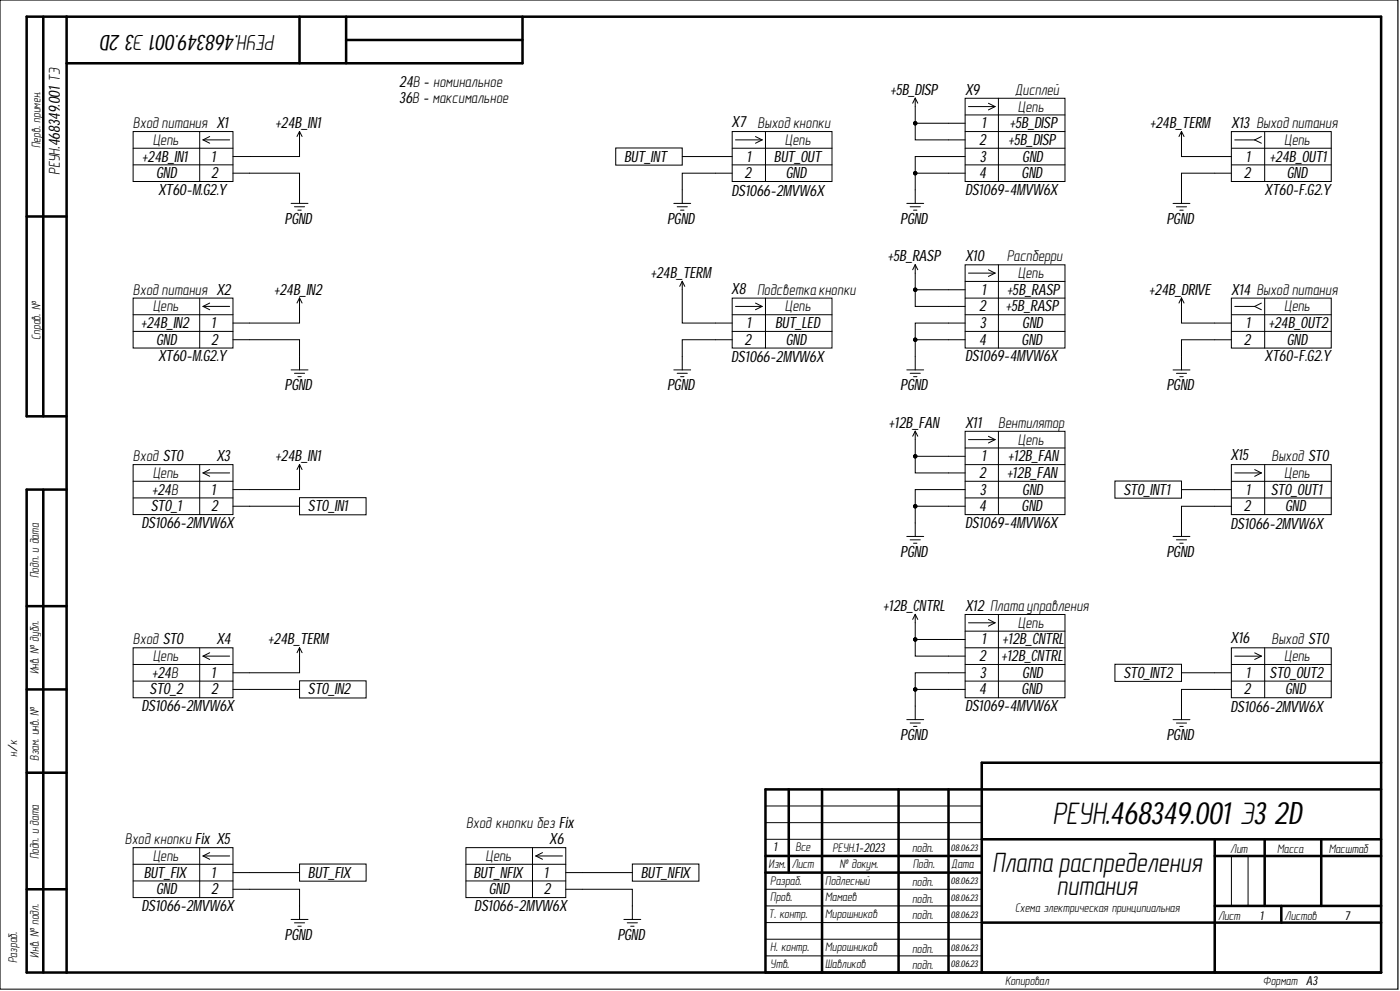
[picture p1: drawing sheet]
<svg xmlns="http://www.w3.org/2000/svg" width="420mm" height="297mm" viewBox="0 0 420 297" stroke-linecap="round" stroke-linejoin="round" font-family="sans-serif">
<defs><g id="words">
<text font-size="9.4" x="315.6" y="247">РЕУН.468349.001 Э3 2D</text>
<g font-size="8.5">
<text x="297.5" y="261.2">Плата распределения</text>
<text x="316.8" y="268.2">питания</text>
</g>
<text font-size="6.6" x="82.6" y="10.4" transform="rotate(-180 82.6 10.4)">РЕУН.468349.001 Э32D</text>
<g font-size="4.7">
<text x="119.7" y="25.9">24В - номинальное</text>
<text x="267" y="28.4">+5B_DISP</text>
<text x="289.4" y="28.5">X9</text>
<text x="304.3" y="28.5">Дисплей</text>
<text x="119.7" y="30.9">36В - максимальное</text>
<text x="305.3" y="33.5">Цепь</text>
<text x="39.9" y="38.5">Вход питания X1</text>
<text x="82.6" y="38.4">+24B_IN1</text>
<text x="219.3" y="38.2">X7 Выход кнопки</text>
<text x="294.3" y="38.5">1</text>
<text x="302.8" y="38.5">+5B_DISP</text>
<text x="344.9" y="38.4">+24B_TERM</text>
<text x="369.2" y="38.5">X13 Выход питания</text>
<text x="45.8" y="43.4">Цепь</text>
<text x="235.4" y="43.4">Цепь</text>
<text x="293.6" y="43.4">2</text>
<text x="302.4" y="43.4">+5B_DISP</text>
<text x="385.1" y="43.4">Цепь</text>
<text x="17.9" y="52.5" transform="rotate(-90 17.9 52.5)">РЕУН.468349.001 ТЭ</text>
<text x="42.7" y="48.4">+24B_IN1</text>
<text x="46.8" y="53.4">GND</text>
<text x="63.3" y="48.4">1</text>
<text x="63.3" y="53.4">2</text>
<text x="187.1" y="48.4">BUT_INT</text>
<text x="223.2" y="53.4">2</text>
<text x="223.9" y="48.4">1</text>
<text x="232.1" y="48.4">BUT_OUT</text>
<text x="235.6" y="53.4">GND</text>
<text x="293.6" y="53.4">4</text>
<text x="293.9" y="48.4">3</text>
<text x="306.4" y="53.4">GND</text>
<text x="306.5" y="48.4">GND</text>
<text x="372.9" y="53.4">2</text>
<text x="373.6" y="48.4">1</text>
<text x="380.8" y="48.4">+24B_OUT1</text>
<text x="385.9" y="53.4">GND</text>
<text x="47.4" y="58.4">XT60-M.G2.Y</text>
<text x="219.3" y="58.7">DS1066-2MVW6X</text>
<text x="289.4" y="58.4">DS1069-4MVW6X</text>
<text x="379.2" y="58.4">XT60-F.G2.Y</text>
<text x="85.3" y="67">PGND</text>
<text x="200.1" y="67">PGND</text>
<text x="269.9" y="67">PGND</text>
<text x="349.8" y="67">PGND</text>
<text x="195.2" y="83.3">+24B_TERM</text>
<text x="266.2" y="78.3">+5B_RASP</text>
<text x="289.4" y="78.3">X10</text>
<text x="301.9" y="78.3">Распберри</text>
<text x="305.3" y="83.3">Цепь</text>
<text x="39.9" y="88.3">Вход питания X2</text>
<text x="82.2" y="88.3">+24B_IN2</text>
<text x="219.2" y="88.1">X8 Подсветка кнопки</text>
<text x="294.3" y="88.3">1</text>
<text x="302" y="88.3">+5B_RASP</text>
<text x="344.6" y="88.3">+24B_DRIVE</text>
<text x="369.2" y="88.3">X14 Выход питания</text>
<text x="45.8" y="93.3">Цепь</text>
<text x="235.4" y="93.3">Цепь</text>
<text x="293.6" y="93.3">2</text>
<text x="301.6" y="93.3">+5B_RASP</text>
<text x="385.1" y="93.3">Цепь</text>
<text x="42.3" y="98.3">+24B_IN2</text>
<text x="63.3" y="98.3">1</text>
<text x="223.9" y="98.3">1</text>
<text x="232.4" y="98.3">BUT_LED</text>
<text x="293.9" y="98.3">3</text>
<text x="306.5" y="98.3">GND</text>
<text x="373.6" y="98.3">1</text>
<text x="380.5" y="98.3">+24B_OUT2</text>
<text x="46.8" y="103.3">GND</text>
<text x="63.3" y="103.3">2</text>
<text x="223.2" y="103.3">2</text>
<text x="235.6" y="103.3">GND</text>
<text x="293.6" y="103.3">4</text>
<text x="306.4" y="103.3">GND</text>
<text x="372.9" y="103.3">2</text>
<text x="385.9" y="103.3">GND</text>
<text x="47.4" y="108.3">XT60-M.G2.Y</text>
<text x="219.2" y="108.6">DS1066-2MVW6X</text>
<text x="289.4" y="108.3">DS1069-4MVW6X</text>
<text x="379.2" y="108.3">XT60-F.G2.Y</text>
<text x="85.3" y="117">PGND</text>
<text x="200.1" y="117">PGND</text>
<text x="269.9" y="117">PGND</text>
<text x="349.8" y="117">PGND</text>
<text x="266.6" y="128.2">+12B_FAN</text>
<text x="289.4" y="128.3">X11</text>
<text x="299.3" y="128.3">Вентилятор</text>
<text x="305.3" y="133.3">Цепь</text>
<text x="39.9" y="138.3">Вход STO</text>
<text x="45.8" y="143.3">Цепь</text>
<text x="64.9" y="138.3">X3</text>
<text x="82.6" y="138.2">+24B_IN1</text>
<text x="293.6" y="143.3">2</text>
<text x="294.3" y="138.3">1</text>
<text x="302" y="143.3">+12B_FAN</text>
<text x="302.3" y="138.3">+12B_FAN</text>
<text x="369" y="138">X15</text>
<text x="381.3" y="138.3">Выход STO</text>
<text x="385.1" y="143.3">Цепь</text>
<text x="45.6" y="148.2">+24В</text>
<text x="63.3" y="148.2">1</text>
<text x="293.9" y="148.2">3</text>
<text x="306.5" y="148.2">GND</text>
<text x="336.9" y="148.2">STO_INT1</text>
<text x="373.6" y="148.2">1</text>
<text x="381" y="148.2">STO_OUT1</text>
<text x="45.2" y="153.2">STO_1</text>
<text x="63.3" y="153.2">2</text>
<text x="92.3" y="153.2">STO_IN1</text>
<text x="293.6" y="153.2">4</text>
<text x="306.4" y="153.2">GND</text>
<text x="372.9" y="153.2">2</text>
<text x="385.4" y="153.2">GND</text>
<text x="42.4" y="158.2">DS1066-2MVW6X</text>
<text x="289.4" y="158.2">DS1069-4MVW6X</text>
<text x="369" y="158.6">DS1066-2MVW6X</text>
<text x="269.9" y="166.8">PGND</text>
<text x="349.8" y="166.8">PGND</text>
<text x="264.9" y="183.1">+12B_CNTRL</text>
<text x="289.4" y="183.1">X12 Плата управления</text>
<text x="305.3" y="188.1">Цепь</text>
<text x="39.9" y="193.1">Вход STO</text>
<text x="64.9" y="193.1">X4</text>
<text x="80.4" y="193.1">+24B_TERM</text>
<text x="294.3" y="193.1">1</text>
<text x="300.6" y="193.1">+12B_CNTRL</text>
<text x="369" y="192.9">X16</text>
<text x="381.3" y="193.1">Выход STO</text>
<text x="45.6" y="203.2">+24В</text>
<text x="45.8" y="198.1">Цепь</text>
<text x="63.3" y="203.2">1</text>
<text x="293.6" y="198.1">2</text>
<text x="293.9" y="203.2">3</text>
<text x="300.3" y="198.1">+12B_CNTRL</text>
<text x="306.5" y="203.2">GND</text>
<text x="336.9" y="203.2">STO_INT2</text>
<text x="373.6" y="203.2">1</text>
<text x="380.7" y="203.2">STO_OUT2</text>
<text x="385.1" y="198.1">Цепь</text>
<text x="44.9" y="208.2">STO_2</text>
<text x="63.3" y="208.2">2</text>
<text x="92.3" y="208.2">STO_IN2</text>
<text x="293.6" y="208.2">4</text>
<text x="306.4" y="208.2">GND</text>
<text x="372.9" y="208.2">2</text>
<text x="385.4" y="208.2">GND</text>
<text x="42.4" y="213.2">DS1066-2MVW6X</text>
<text x="289.4" y="213.2">DS1069-4MVW6X</text>
<text x="369" y="213.5">DS1066-2MVW6X</text>
<text x="269.9" y="221.8">PGND</text>
<text x="349.8" y="221.8">PGND</text>
<text x="139.7" y="248.1">Вход кнопки без Fix</text>
<text x="37.4" y="253">Вход кнопки Fix X5</text>
<text x="164.7" y="253">X6</text>
<text x="43.1" y="263">BUT_FIX</text>
<text x="45.8" y="258">Цепь</text>
<text x="63.3" y="263">1</text>
<text x="92.3" y="263.1">BUT_FIX</text>
<text x="141.9" y="263">BUT_NFIX</text>
<text x="145.6" y="258">Цепь</text>
<text x="163.1" y="263">1</text>
<text x="192.1" y="263.1">BUT_NFIX</text>
<text x="46.8" y="268">GND</text>
<text x="63.3" y="268">2</text>
<text x="146.6" y="268">GND</text>
<text x="163.1" y="268">2</text>
<text x="42.4" y="273">DS1066-2MVW6X</text>
<text x="142.2" y="273">DS1066-2MVW6X</text>
<text x="85.3" y="281.7">PGND</text>
<text x="185.1" y="281.7">PGND</text>
</g>
<g font-size="3.8">
<text x="12.2" y="44.4" transform="rotate(-90 12.2 44.4)">Перв. примен.</text>
<text x="12.2" y="101.8" transform="rotate(-90 12.2 101.8)">Справ. №</text>
<text x="11.7" y="173.3" transform="rotate(-90 11.7 173.3)">Подп. и дата</text>
<text x="11.7" y="202.2" transform="rotate(-90 11.7 202.2)">Инв. № дубл.</text>
<text x="5.2" y="226.8" transform="rotate(-90 5.2 226.8)">н/к</text>
<text x="11.7" y="228" transform="rotate(-90 11.7 228)">Взам. инв. №</text>
<text x="11.7" y="257.6" transform="rotate(-90 11.7 257.6)">Подп. и дата</text>
<text x="231.9" y="255.1">1</text>
<text x="238.5" y="255.1">Все</text>
<text x="249.7" y="255.3">РЕУН.1-2023</text>
<text x="273.5" y="255.5">подп.</text>
<text x="368.9" y="255.8">Лит</text>
<text x="383" y="255.8">Масса</text>
<text x="398.4" y="255.8">Масштаб</text>
<text x="230.5" y="260.2">Изм.</text>
<text x="237.4" y="260.2">Лист</text>
<text x="251.7" y="260.2">№ докум.</text>
<text x="273.7" y="260.2">Подп.</text>
<text x="285.2" y="260.2">Дата</text>
<text x="231" y="265.2">Разраб.</text>
<text x="247.5" y="265.2">Подлесный</text>
<text x="273.5" y="265.5">подп.</text>
<text x="230.5" y="275.2">Т. контр.</text>
<text x="231" y="270.2">Пров.</text>
<text x="247.5" y="270.2">Мамаев</text>
<text x="247.5" y="275.2">Мирошников</text>
<text x="273.5" y="270.5">подп.</text>
<text x="273.5" y="275.5">подп.</text>
<text x="304.4" y="273.2">Схема электрическая принципиальная</text>
<text x="365.2" y="275.7">Лист</text>
<text x="377.7" y="275.7">1</text>
<text x="385.2" y="275.7">Листов</text>
<text x="403.2" y="275.7">7</text>
<text x="11.7" y="287" transform="rotate(-90 11.7 287)">Инв. № подл.</text>
<text x="231" y="285.2">Н. контр.</text>
<text x="247.5" y="285.2">Мирошников</text>
<text x="273.5" y="285.5">подп.</text>
<text x="5.2" y="288.6" transform="rotate(-90 5.2 288.6)">Разраб.</text>
<text x="231" y="290.2">Утв.</text>
<text x="247.5" y="290.2">Шавликов</text>
<text x="273.5" y="290.5">подп.</text>
<text x="301.4" y="295.2">Копировал</text>
<text x="378.7" y="295.2">Формат</text>
<text x="391.7" y="295.2">A3</text>
</g>
<g font-size="2.8">
<text x="285.1" y="255.1">08.06.23</text>
<text x="285.1" y="265">08.06.23</text>
<text x="285.1" y="270">08.06.23</text>
<text x="285.1" y="275">08.06.23</text>
<text x="285.1" y="285">08.06.23</text>
<text x="285.1" y="290">08.06.23</text>
</g>
</g></defs>
<g fill="none" stroke="#000" stroke-width=".3">
<path d="M0 0h419.1v296.5h-419.1zM354.3 39.4l-.8 1.5M354.3 39.4l.7 1.5M354.3 39.4v2.5M354.3 56.9v4.1M351.7 61h5.1M352.8 62h3M353.8 63h1M354.3 89.3v2.5M354.3 89.3l-.8 1.5M354.3 89.3l.7 1.5M351.7 110.9h5.1"/>
<path d="M352.8 111.9h3M353.8 112.9h1M354.3 106.8v4.1M229.5 251.6h64.9M229.5 246.6h64.9M229.5 241.6h64.9M369.3 256.6v14.9M374.2 256.6v14.9M229.5 276.5h64.9M229.5 271.5h64.9M229.5 266.5h64.9M229.5 286.5h64.9"/>
<path d="M229.5 281.5h64.9"/>
</g>
<g fill="none" stroke="#000" stroke-width=".76">
<path d="M13 5v119.8M20 5v286.5M89.8 5v14M103.8 5v14M103.8 12h52.9M156.7 5v14h-136.7M8 64.9h12M20 124.8h-12v-119.8h406.1v286.5h-406.1v-144.7l12-.1M13 146.8v144.7M8 181.7h12M8 206.6h12M8 231.6h12"/>
<path d="M236.5 236.6v25M246.5 236.6v54.9M269.4 236.6v54.9M284.4 236.6v54.9M414.1 236.6h-184.6v54.9M414.1 228.6h-119.7v62.9M229.5 256.6h64.9M294.4 251.6h119.7M364.3 251.6v39.9M364.3 256.6h49.9M379.2 251.6v19.9M396.2 251.6v19.9"/>
<path d="M8 266.5h12M229.5 261.6h64.9M294.4 276.5h119.7M364.3 271.5h49.9M384.2 271.5v5"/>
</g>
<path d="M334.3 144.2h20v5.1h-20z" fill-rule="evenodd" fill="#fff"/>
<path d="M334.3 144.2h20v5.1h-20z" fill="none" stroke="#000" stroke-width=".3"/>
<path d="M334.3 199.1h20v5.1h-20z" fill-rule="evenodd" fill="#fff"/>
<path d="M334.3 199.1h20v5.1h-20z" fill="none" stroke="#000" stroke-width=".3"/>
<path d="M89.8 259h20v5.1h-20z" fill-rule="evenodd" fill="#fff"/>
<path d="M89.8 259h20v5.1h-20z" fill="none" stroke="#000" stroke-width=".3"/>
<path d="M189.6 259h20v5.1h-20z" fill-rule="evenodd" fill="#fff"/>
<path d="M189.6 259h20v5.1h-20z" fill="none" stroke="#000" stroke-width=".3"/>
<path d="M184.6 44.4h20v5.1h-20z" fill-rule="evenodd" fill="#fff"/>
<g fill="none" stroke="#000" stroke-width=".3">
<path d="M89.8 39.4v2.5M89.8 39.4l-.7 1.5M89.8 39.4l.8 1.5M89.8 56.9v4.1M184.6 44.4h20v5.1h-20zM87.3 61h5.1M88.3 62h3M89.3 63h1M89.8 89.3v2.5M89.8 89.3l-.7 1.5M89.8 89.3l.8 1.5M87.3 110.9h5.1"/>
<path d="M88.3 111.9h3M89.3 112.9h1M89.8 106.8v4.1"/>
</g>
<path d="M369.2 39.4h30v15h-30z" fill-rule="evenodd" fill="#fff"/>
<path d="M369.2 39.4h30v15h-30zM379.2 39.4v15M364.3 46.9h4.9M364.3 51.9h4.9M369.2 44.4h30M369.2 49.4h30M370.3 41.9h5.9M376.2 41.9l2 1M378.2 40.9l-2 1" fill="none" stroke="#000" stroke-width=".3"/>
<path d="M369.2 89.4h30v14.9h-30z" fill-rule="evenodd" fill="#fff"/>
<g fill="none" stroke="#000" stroke-width=".3">
<path d="M274.4 29.4v2.5M274.4 29.4l-.7 1.5M274.4 29.4l.8 1.5M274.4 56.9v4.1M271.9 61h5.1M272.9 62h3.1M273.9 63h1M274.4 79.3v2.6M274.4 79.3l-.7 1.5M274.4 79.3l.8 1.5M364.3 96.8h4.9M369.2 89.4h30v14.9h-30z"/>
<path d="M369.2 94.3h30M369.2 99.3h30M370.3 91.8h5.9M376.2 91.8l2 1M378.2 90.9l-2 .9M379.2 89.4v14.9M271.9 110.9h5.1M272.9 111.9h3.1M273.9 112.9h1M274.4 106.8v4.1M364.3 101.8h4.9M274.4 129.2v2.6"/>
<path d="M274.4 129.2l-.7 1.6M274.4 129.2l.8 1.6M274.4 156.7v4.1M271.9 160.8h5.1M272.9 161.8h3.1M273.9 162.8h1M274.4 184.1l-.7 1.6M274.4 184.1l.8 1.6M274.4 184.1v2.6M271.9 215.7h5.1M272.9 216.7h3.1M273.9 217.7h1"/>
<path d="M274.4 211.6v4.1"/>
</g>
<path d="M39.9 39.4h30v15h-30z" fill-rule="evenodd" fill="#fff"/>
<path d="M39.9 39.4h30v15h-30zM59.9 39.4v15M39.9 44.4h30M39.9 49.4h30M60.9 41.9h8M60.9 41.9l2 1M62.9 40.9l-2 1M69.9 46.9h5M69.9 51.9h5" fill="none" stroke="#000" stroke-width=".3"/>
<path d="M39.9 89.3h30v15h-30z" fill-rule="evenodd" fill="#fff"/>
<path d="M39.9 89.3h30v15h-30zM39.9 94.3h30M39.9 99.3h30M59.9 89.3v15M60.9 91.8h8M60.9 91.8l2 1M62.9 90.8l-2 1M69.9 96.8h5M69.9 101.8h5" fill="none" stroke="#000" stroke-width=".3"/>
<path d="M39.9 139.3h30v14.9h-30z" fill-rule="evenodd" fill="#fff"/>
<path d="M39.9 139.3h30v14.9h-30zM59.9 139.3v14.9M39.9 144.3h30M39.9 149.2h30M60.9 141.8h8M60.9 141.8l2 1M62.9 140.8l-2 1M69.9 146.7h5M69.9 151.7h5" fill="none" stroke="#000" stroke-width=".3"/>
<path d="M39.9 194.2h30v14.9h-30z" fill-rule="evenodd" fill="#fff"/>
<path d="M39.9 194.2h30v14.9h-30zM39.9 199.2h30M59.9 194.2v14.9M60.9 196.7h8M60.9 196.7l2 1M62.9 195.7l-2 1M39.9 204.2h30M69.9 201.7h5M69.9 206.6h5" fill="none" stroke="#000" stroke-width=".3"/>
<path d="M39.9 254.1h30v14.9h-30z" fill-rule="evenodd" fill="#fff"/>
<path d="M39.9 254.1h30v14.9h-30zM39.9 259.1h30M59.9 254.1v14.9M60.9 256.6h8M60.9 256.6l2 1M62.9 255.6l-2 1M39.9 264.1h30M69.9 261.6h5M69.9 266.5h5" fill="none" stroke="#000" stroke-width=".3"/>
<path d="M139.7 254.1h30v14.9h-30z" fill-rule="evenodd" fill="#fff"/>
<path d="M139.7 254.1h30v14.9h-30zM139.7 259.1h30M159.7 254.1v14.9M160.7 256.6h8M160.7 256.6l2 1M162.7 255.6l-2 1M139.7 264.1h30M169.7 261.6h4.9M169.7 266.5h4.9" fill="none" stroke="#000" stroke-width=".3"/>
<path d="M219.6 39.4h29.9v15h-29.9z" fill-rule="evenodd" fill="#fff"/>
<path d="M219.6 39.4h29.9v15h-29.9zM229.5 39.4v15M214.6 46.9h5M214.6 51.9h5M219.6 44.4h29.9M219.6 49.4h29.9M220.5 41.9h8M226.5 40.9l2 1M228.5 41.9l-2 1" fill="none" stroke="#000" stroke-width=".3"/>
<path d="M369.2 194.2h30v14.9h-30z" fill-rule="evenodd" fill="#fff"/>
<path d="M369.2 194.2h30v14.9h-30zM369.2 199.2h30M370.3 196.7h7.9M376.2 195.7l2 1M378.2 196.7l-2 1M379.2 194.2v14.9M364.3 201.7h4.9M364.3 206.6h4.9M369.2 204.2h30" fill="none" stroke="#000" stroke-width=".3"/>
<path d="M369.2 139.3h30v14.9h-30z" fill-rule="evenodd" fill="#fff"/>
<g fill="none" stroke="#000" stroke-width=".3">
<path d="M204.6 56.9v4.1M202 61h5.1M203.1 62h3M204.1 63h1M369.2 139.3h30v14.9h-30zM379.2 139.3v14.9M354.3 156.7v4.1M364.3 146.8h4.9M364.3 151.7h4.9M369.2 144.3h30M369.2 149.3h30M370.3 141.8h7.9"/>
<path d="M376.2 140.8l2 1M378.2 141.8l-2 1M351.7 160.8h5.1M352.8 161.8h3M353.8 162.8h1M351.7 215.7h5.1M352.8 216.7h3M353.8 217.7h1M354.3 211.7v4M87.3 275.6h5.1M88.3 276.6h3M89.3 277.6h1"/>
<path d="M89.8 271.5v4.1M187.1 275.6h5M188.1 276.6h3M189.1 277.6h1M189.6 271.5v4.1"/>
</g>
<path d="M89.8 149.2h20v5.1h-20z" fill-rule="evenodd" fill="#fff"/>
<path d="M89.8 149.2h20v5.1h-20z" fill="none" stroke="#000" stroke-width=".3"/>
<path d="M89.8 204.1h20v5.1h-20z" fill-rule="evenodd" fill="#fff"/>
<path d="M89.8 139.2v2.6M89.8 139.2l-.7 1.5M89.8 139.2l.8 1.5M89.8 194.1l-.7 1.5M89.8 194.1l.8 1.5M89.8 194.1v2.6M89.8 204.1h20v5.1h-20z" fill="none" stroke="#000" stroke-width=".3"/>
<path d="M219.6 89.4h29.9v14.9h-29.9z" fill-rule="evenodd" fill="#fff"/>
<g fill="none" stroke="#000" stroke-width=".3">
<path d="M214.6 96.8h5M219.6 89.4h29.9v14.9h-29.9zM219.6 94.3h29.9M219.6 99.3h29.9M220.5 91.8h8M226.5 90.8l2 1M228.5 91.8l-2 1M229.5 89.4v14.9M202 110.9h5.1M203.1 111.9h3M204.1 112.9h1M204.6 106.8v4.1"/>
<path d="M214.6 101.8h5"/>
</g>
<path d="M289.4 29.5h29.9v24.9h-29.9z" fill-rule="evenodd" fill="#fff"/>
<g fill="none" stroke="#000" stroke-width=".3">
<path d="M284.4 36.9h5M289.4 29.5h29.9v24.9h-29.9zM289.4 34.4h29.9M289.4 39.4h29.9M290.4 31.9h8M296.4 31l2 .9M298.4 31.9l-2 1M299.4 29.5v24.9M284.4 41.9h5M284.4 46.9h5M284.4 51.9h5M289.4 44.4h29.9"/>
<path d="M289.4 49.4h29.9"/>
</g>
<path d="M289.4 79.4h29.9v24.9h-29.9z" fill-rule="evenodd" fill="#fff"/>
<g fill="none" stroke="#000" stroke-width=".3">
<path d="M289.4 79.4h29.9v24.9h-29.9zM299.4 79.4v24.9M284.4 86.8h5M284.4 91.8h5M284.4 96.8h5M289.4 84.4h29.9M289.4 89.4h29.9M289.4 94.3h29.9M289.4 99.3h29.9M290.4 81.9h8M296.4 80.9l2 1M298.4 81.9l-2 1"/>
<path d="M284.4 101.8h5"/>
</g>
<path d="M289.4 129.3h29.9v24.9h-29.9z" fill-rule="evenodd" fill="#fff"/>
<g fill="none" stroke="#000" stroke-width=".3">
<path d="M284.4 136.8h5M289.4 129.3h29.9v24.9h-29.9zM289.4 134.3h29.9M289.4 139.3h29.9M290.4 131.8h8M296.4 130.8l2 1M298.4 131.8l-2 1M299.4 129.3v24.9M284.4 141.8h5M284.4 146.8h5M284.4 151.7h5M289.4 144.3h29.9"/>
<path d="M289.4 149.2h29.9"/>
</g>
<path d="M289.4 184.2h29.9v24.9h-29.9z" fill-rule="evenodd" fill="#fff"/>
<g fill="none" stroke="#000" stroke-width=".3">
<path d="M274.4 31.9v5h10M274.4 36.9v5h10M74.9 51.9h14.9v5M89.8 41.9v5h-14.9M204.6 46.9h10M214.6 51.9h-10v5M284.4 51.9h-10v5M284.4 46.9h-10v5M354.3 41.9v5h10M364.3 51.9h-10v5M89.8 91.8v5h-14.9M204.6 84.3v12.5h10"/>
<path d="M204.6 84.3l-.8 1.5M204.6 84.3l.7 1.5M274.4 86.8v5h10M274.4 81.9v4.9h10M284.4 96.8h-10v5M354.3 91.8v5h10M74.9 101.8h14.9v5M214.6 101.8h-10v5M284.4 101.8h-10v5M364.3 101.8h-10v5M274.4 136.8v5h10M274.4 131.8v5h10"/>
<path d="M74.9 151.7h14.9M89.8 141.8v4.9h-14.9M284.4 151.7h-10v5M284.4 146.8h-10v4.9M354.3 146.8h10M364.3 151.7h-10v5M89.8 196.7v5h-14.9M274.4 191.7v5h15M274.4 186.7v5h15M289.4 184.2h29.9v24.9h-29.9zM289.4 189.2h29.9M289.4 194.2h29.9"/>
<path d="M289.4 199.2h29.9M290.4 186.7h8M296.4 185.7l2 1M298.4 186.7l-2 1M299.4 184.2v24.9M74.9 206.6h14.9M289.4 206.6h-15v5M289.4 201.7h-15v4.9M289.4 204.2h29.9M354.3 201.7h10M364.3 206.6h-10v5.1M74.9 266.5h14.9v5"/>
<path d="M74.9 261.6h14.9M174.6 266.5h15v5M174.6 261.6h15"/>
<circle cx="274.4" cy="36.9" r=".51"/>
<circle cx="274.4" cy="51.9" r=".51"/>
<circle cx="274.4" cy="86.9" r=".51"/>
<circle cx="274.4" cy="101.8" r=".51"/>
<circle cx="274.4" cy="136.8" r=".51"/>
<circle cx="274.4" cy="151.7" r=".51"/>
<circle cx="274.4" cy="191.7" r=".51"/>
<circle cx="274.4" cy="206.6" r=".51"/>
</g>
<g fill="#000">
<circle cx="274.4" cy="36.9" r=".51"/>
<circle cx="274.4" cy="51.9" r=".51"/>
<circle cx="274.4" cy="86.9" r=".51"/>
<circle cx="274.4" cy="101.8" r=".51"/>
<circle cx="274.4" cy="136.8" r=".51"/>
<circle cx="274.4" cy="151.7" r=".51"/>
<circle cx="274.4" cy="191.7" r=".51"/>
<circle cx="274.4" cy="206.6" r=".51"/>
</g>
<use href="#words"/>
</svg>
